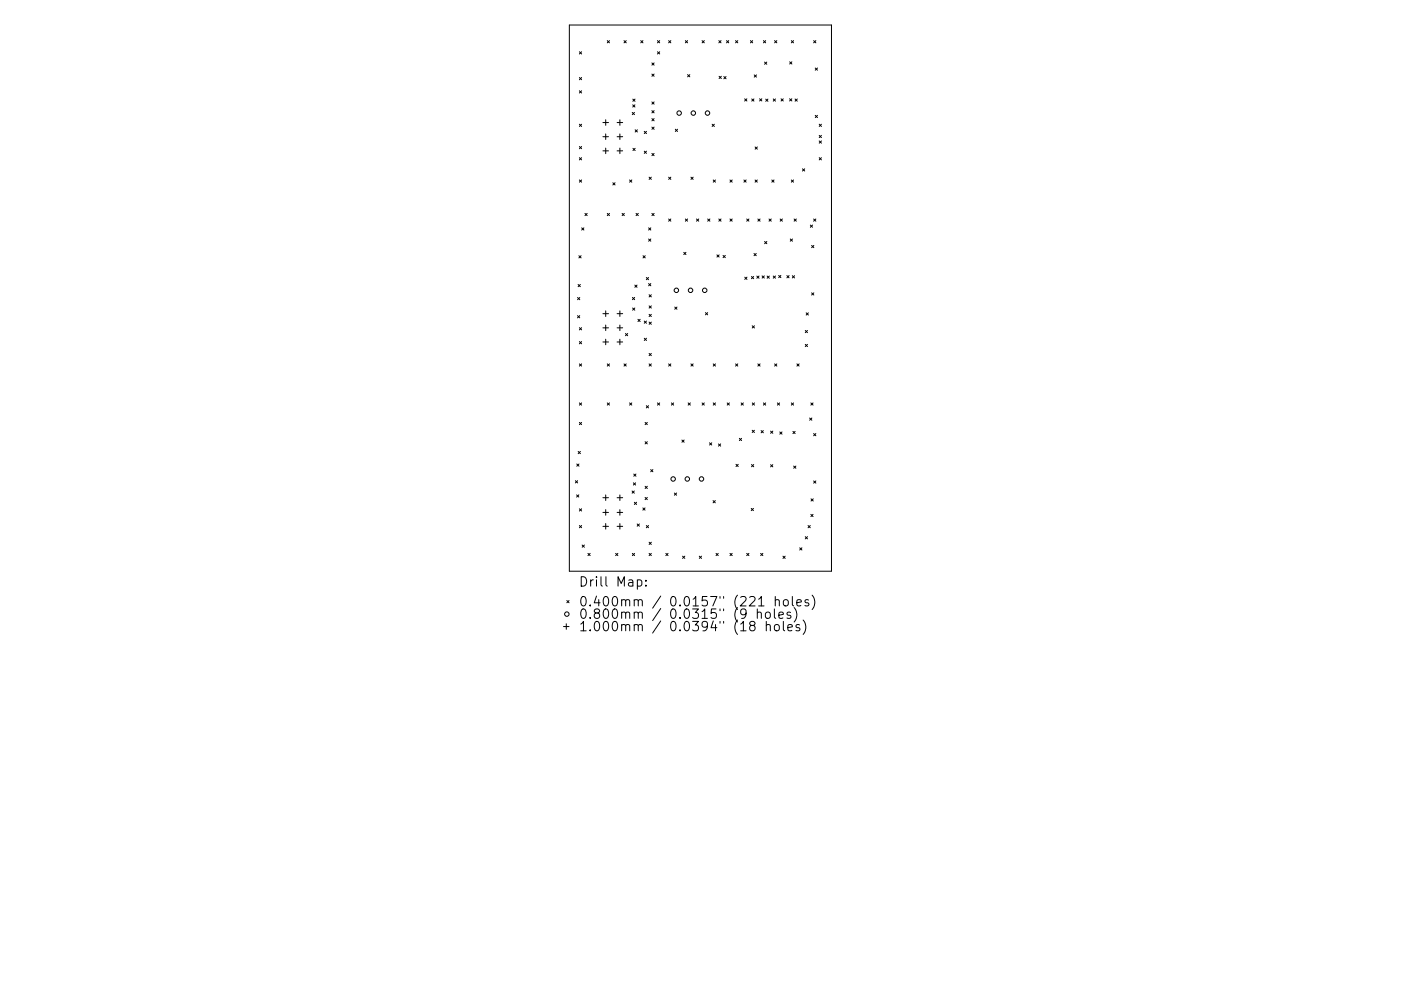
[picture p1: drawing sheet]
<svg xmlns="http://www.w3.org/2000/svg" width="297mm" height="210mm" viewBox="0 0 297 210" stroke-linecap="round" stroke-linejoin="round" font-family="sans-serif">
<defs><g id="words">
<g font-size="2.8">
<text x="122.7" y="125.1">Drill</text>
<text x="130.7" y="125.1">Map:</text>
<text x="122.7" y="129.3">0.400mm</text>
<text x="122.7" y="131.9">0.800mm</text>
<text x="142.1" y="129.3">0.0157&quot;</text>
<text x="142.1" y="131.9">0.0315&quot;</text>
<text x="155.8" y="129.3">(221</text>
<text x="155.8" y="131.9">(9</text>
<text x="160.8" y="131.9">holes)</text>
<text x="164.6" y="129.3">holes)</text>
<text x="122.7" y="134.5">1.000mm</text>
<text x="142.1" y="134.5">0.0394&quot;</text>
<text x="155.8" y="134.5">(18</text>
<text x="162.7" y="134.5">holes)</text>
</g>
</g></defs>
<g fill="none" stroke="#000" stroke-width=".21">
<path d="M120.7 5.3h55.6v115.9h-55.6zM122.8 11l.5 .5M122.8 16.4l.5 .5M122.8 19.3l.5 .4M123.3 11l-.5 .5M123.3 16.4l-.5 .5M123.3 19.3l-.5 .4M128.8 8.6l.4 .5M129.2 8.6l-.4 .5M132.3 8.6l.5 .5M132.8 8.6l-.5 .5M135.8 8.6l.5 .5"/>
<path d="M136.3 8.6l-.5 .5M138.2 13.3l.5 .5M138.2 15.7l.5 .5M138.7 15.7l-.5 .5M138.7 13.3l-.5 .5M139.4 8.6l.5 .5M139.4 11l.5 .5M139.9 8.6l-.5 .5M139.9 11l-.5 .5M141.8 8.6l.4 .5M142.2 8.6l-.4 .5M145.3 8.6l.5 .5"/>
<path d="M145.8 8.6l-.5 .5M145.8 15.8l.5 .5M146.3 15.8l-.5 .5M148.9 8.6l.4 .5M149.3 8.6l-.4 .5M152.4 8.6l.5 .5M152.5 16.2l.4 .5M152.9 8.6l-.5 .5M152.9 16.2l-.4 .5M153.5 16.2l.4 .5M153.9 16.2l-.4 .5M154 8.6l.5 .5"/>
<path d="M154.5 8.6l-.5 .5M156 8.6l.4 .5M156.4 8.6l-.4 .5M159.1 8.6l.5 .5M159.6 8.6l-.5 .5M159.9 15.9l.5 .5M160.4 15.9l-.5 .5M161.9 8.6l.4 .5M162.1 13.2l.5 .4M162.3 8.6l-.4 .5M162.6 13.2l-.5 .4M164.2 8.6l.5 .5"/>
<path d="M164.7 8.6l-.5 .5M167.4 13.1l.5 .5M167.8 8.6l.4 .5M167.9 13.1l-.5 .5M168.2 8.6l-.4 .5M172.5 8.6l.5 .5M172.8 14.4l.5 .5M173 8.6l-.5 .5M173.3 14.4l-.5 .5M122.8 26.4l.5 .4M122.8 31.1l.5 .5M122.8 33.5l.5 .4"/>
<path d="M122.8 38.2l.5 .5M123.3 26.4l-.5 .4M123.3 31.1l-.5 .5M123.3 33.5l-.5 .4M123.3 38.2l-.5 .5M127.8 26h1.2M127.8 29h1.2M127.8 32h1.2M128.4 25.4v1.2M128.4 28.4v1.2M128.4 31.4v1.2M129.9 38.8l.5 .4"/>
<path d="M130.4 38.8l-.5 .4M130.8 26h1.2M130.8 29h1.2M130.8 32h1.2M131.4 25.4v1.2M131.4 28.4v1.2M131.4 31.4v1.2M133.5 38.2l.5 .5M134 38.2l-.5 .5M134.1 23.8l.4 .5M134.1 22.2l.5 .5M134.2 21l.4 .5"/>
<path d="M134.2 31.5l.5 .4M134.5 23.8l-.4 .5M134.6 22.2l-.5 .5M134.6 21l-.4 .5M134.7 31.5l-.5 .4M134.7 27.5l.4 .5M135.1 27.5l-.4 .5M136.6 27.9l.5 .4M136.6 32.1l.5 .4M137.1 32.1l-.5 .4M137.1 27.9l-.5 .4M137.6 37.6l.5 .5"/>
<path d="M138.1 37.6l-.5 .5M138.2 21.6l.5 .5M138.2 23.5l.5 .5M138.2 25.2l.5 .4M138.2 27l.5 .4M138.2 32.6l.5 .4M138.7 21.6l-.5 .5M138.7 23.5l-.5 .5M138.7 25.2l-.5 .4M138.7 27l-.5 .4M138.7 32.6l-.5 .4M141.8 37.6l.4 .5"/>
<path d="M142.2 37.6l-.4 .5M143.2 27.4l.5 .5M143.7 27.4l-.5 .5M146.5 37.6l.5 .5M147 37.6l-.5 .5M151 26.4l.5 .4M151.2 38.2l.5 .5M151.5 26.4l-.5 .4M151.7 38.2l-.5 .5M154.8 38.2l.4 .5M155.2 38.2l-.4 .5M157.7 38.2l.5 .5"/>
<path d="M157.9 21l.5 .4M158.2 38.2l-.5 .5M158.4 21l-.5 .4M159.4 21l.5 .5M159.9 21l-.5 .5M160.1 38.2l.5 .5M160.1 31.2l.5 .5M160.6 38.2l-.5 .5M160.6 31.2l-.5 .5M161 21l.5 .4M161.5 21l-.5 .4M162.3 21l.5 .5"/>
<path d="M162.8 21l-.5 .5M163.6 38.2l.5 .5M163.9 21l.5 .5M164.1 38.2l-.5 .5M164.4 21l-.5 .5M165.6 21l.5 .4M166.1 21l-.5 .4M167.4 21l.5 .4M167.8 38.2l.4 .5M167.9 21l-.5 .4M168.2 38.2l-.4 .5M168.6 21l.4 .5"/>
<path d="M169 21l-.4 .5M170.1 35.8l.5 .5M170.6 35.8l-.5 .5M172.8 24.5l.5 .4M173.3 24.5l-.5 .4M173.7 26.4l.5 .4M173.7 28.7l.5 .5M173.7 29.9l.5 .5M173.7 33.5l.5 .4M174.2 26.4l-.5 .4M174.2 33.5l-.5 .4M174.2 28.7l-.5 .5"/>
<path d="M174.2 29.9l-.5 .5M122.7 54.3l.5 .4M123.2 54.3l-.5 .4M123.3 48.3l.5 .5M123.8 48.3l-.5 .5M124 45.3l.5 .4M124.5 45.3l-.5 .4M128.8 45.3l.4 .4M129.2 45.3l-.4 .4M131.9 45.3l.5 .4M132.4 45.3l-.5 .4M134.9 45.3l.4 .4"/>
<path d="M135.3 45.3l-.4 .4M136.3 54.3l.5 .4M136.8 54.3l-.5 .4M137 58.9l.5 .4M137.5 58.9l-.5 .4M137.5 48.3l.5 .5M137.5 50.7l.5 .5M138 48.3l-.5 .5M138 50.7l-.5 .5M138.2 45.3l.5 .4M138.7 45.3l-.5 .4M141.8 46.5l.4 .4"/>
<path d="M142.2 46.5l-.4 .4M145 53.5l.4 .5M145.3 46.5l.5 .4M145.4 53.5l-.4 .5M145.8 46.5l-.5 .4M147.7 46.5l.4 .4M148.1 46.5l-.4 .4M150 46.5l.5 .4M150.5 46.5l-.5 .4M152 54.1l.5 .4M152.4 46.5l.5 .4M152.5 54.1l-.5 .4"/>
<path d="M152.9 46.5l-.5 .4M153.3 54.2l.5 .5M153.8 54.2l-.5 .5M154.8 46.5l.4 .4M155.2 46.5l-.4 .4M157.9 58.8l.5 .5M158.3 46.5l.5 .4M158.4 58.8l-.5 .5M158.8 46.5l-.5 .4M159.3 58.7l.5 .4M159.8 58.7l-.5 .4M159.9 53.8l.4 .5"/>
<path d="M160.3 53.8l-.4 .5M160.5 58.6l.4 .4M160.7 46.5l.5 .4M160.9 58.6l-.4 .4M161.2 46.5l-.5 .4M161.6 58.5l.5 .5M162.1 58.5l-.5 .5M162.1 51.2l.5 .5M162.6 51.2l-.5 .5M162.6 58.6l.5 .4M163 46.5l.5 .4M163.1 58.6l-.5 .4"/>
<path d="M163.5 46.5l-.5 .4M163.9 58.6l.5 .4M164.4 58.6l-.5 .4M165.1 58.4l.5 .5M165.4 46.5l.5 .4M165.6 58.4l-.5 .5M165.9 46.5l-.5 .4M166.8 58.5l.5 .4M167.3 58.5l-.5 .4M167.6 50.7l.4 .5M168 58.5l.5 .5M168 50.7l-.4 .5"/>
<path d="M168.4 46.5l.4 .4M168.5 58.5l-.5 .5M168.8 46.5l-.4 .4M171.8 47.7l.5 .5M172.1 52.1l.5 .4M172.3 47.7l-.5 .5M172.5 46.5l.5 .4M172.6 52.1l-.5 .4M173 46.5l-.5 .4M122.4 67l.5 .4M122.5 63.1l.4 .5M122.6 60.4l.4 .4"/>
<path d="M122.8 69.5l.5 .5M122.8 72.5l.5 .4M122.8 77.2l.5 .5M122.9 67l-.5 .4M122.9 63.1l-.4 .5M123 60.4l-.4 .4M123.3 69.5l-.5 .5M123.3 72.5l-.5 .4M123.3 77.2l-.5 .5M127.8 66.5h1.2M127.8 69.6h1.2M127.8 72.6h1.2"/>
<path d="M128.4 66v1.1M128.4 69v1.1M128.4 72v1.1M128.8 77.2l.4 .5M129.2 77.2l-.4 .5M130.8 66.5h1.2M130.8 69.6h1.2M130.8 72.6h1.2M131.4 66v1.1M131.4 69v1.1M131.4 72v1.1M132.3 77.2l.5 .5"/>
<path d="M132.6 70.8l.5 .4M132.8 77.2l-.5 .5M133.1 70.8l-.5 .4M134.1 63.1l.5 .5M134.1 65.3l.5 .5M134.6 63.1l-.5 .5M134.6 65.3l-.5 .5M134.6 60.5l.5 .5M135.1 60.5l-.5 .5M135.3 67.7l.4 .5M135.7 67.7l-.4 .5M136.6 68.1l.5 .5"/>
<path d="M136.6 71.8l.5 .4M137.1 71.8l-.5 .4M137.1 68.1l-.5 .5M137.5 60.2l.5 .4M137.6 62.5l.5 .5M137.6 64.9l.5 .5M137.6 66.7l.5 .5M137.6 68.3l.5 .5M137.6 75l.5 .5M137.6 77.2l.5 .5M138 60.2l-.5 .4M138.1 68.3l-.5 .5"/>
<path d="M138.1 62.5l-.5 .5M138.1 64.9l-.5 .5M138.1 66.7l-.5 .5M138.1 75l-.5 .5M138.1 77.2l-.5 .5M141.8 77.2l.4 .5M142.2 77.2l-.4 .5M143.1 65.1l.4 .5M143.5 65.1l-.4 .5M146.5 77.2l.5 .5M147 77.2l-.5 .5M149.6 66.3l.4 .5"/>
<path d="M150 66.3l-.4 .5M151.2 77.2l.5 .5M151.7 77.2l-.5 .5M156 77.2l.4 .5M156.4 77.2l-.4 .5M159.5 69.1l.5 .5M160 69.1l-.5 .5M160.7 77.2l.5 .5M161.2 77.2l-.5 .5M164.2 77.2l.5 .5M164.7 77.2l-.5 .5M169 77.2l.4 .5"/>
<path d="M169.4 77.2l-.4 .5M170.7 70.1l.5 .5M170.7 73.1l.5 .4M170.9 66.4l.5 .4M171.2 70.1l-.5 .5M171.2 73.1l-.5 .4M171.4 66.4l-.5 .4M172.1 62.1l.5 .5M172.6 62.1l-.5 .5M122.3 98.4l.5 .5M122.6 95.8l.5 .5M122.8 98.4l-.5 .5"/>
<path d="M122.8 85.5l.5 .5M122.8 89.6l.5 .5M123.1 95.8l-.5 .5M123.3 85.5l-.5 .5M123.3 89.6l-.5 .5M128.8 85.5l.4 .5M129.2 85.5l-.4 .5M133.5 85.5l.5 .5M134 85.5l-.5 .5M136.8 89.6l.4 .5M136.8 93.7l.4 .5M137 86.1l.5 .4"/>
<path d="M137.2 89.6l-.4 .5M137.2 93.7l-.4 .5M137.5 86.1l-.5 .4M138 99.6l.4 .5M138.4 99.6l-.4 .5M139.4 85.5l.5 .5M139.9 85.5l-.5 .5M142.4 85.5l.4 .5M142.8 85.5l-.4 .5M144.6 93.4l.5 .4M145.1 93.4l-.5 .4M145.9 85.5l.5 .5"/>
<path d="M146.4 85.5l-.5 .5M148.9 85.5l.4 .5M149.3 85.5l-.4 .5M150.4 93.9l.5 .5M150.9 93.9l-.5 .5M151.2 85.5l.5 .5M151.7 85.5l-.5 .5M152.3 94.2l.5 .5M152.8 94.2l-.5 .5M154.2 85.5l.5 .5M154.7 85.5l-.5 .5M156 98.5l.5 .5"/>
<path d="M156.5 98.5l-.5 .5M156.8 93l.4 .5M157.1 85.5l.5 .5M157.2 93l-.4 .5M157.6 85.5l-.5 .5M159.3 98.6l.5 .4M159.5 91.3l.5 .5M159.5 85.5l.5 .5M159.8 98.6l-.5 .4M160 91.3l-.5 .5M160 85.5l-.5 .5M161.4 91.3l.4 .5"/>
<path d="M161.8 91.3l-.4 .5M161.9 85.5l.4 .5M162.3 85.5l-.4 .5M163.4 98.6l.5 .5M163.4 91.5l.5 .4M163.9 98.6l-.5 .5M163.9 91.5l-.5 .4M164.8 85.5l.5 .5M165.3 85.5l-.5 .5M165.3 91.6l.5 .5M165.8 91.6l-.5 .5M167.8 85.5l.4 .5"/>
<path d="M168.1 91.5l.5 .5M168.2 85.5l-.4 .5M168.3 98.9l.4 .5M168.6 91.5l-.5 .5M168.7 98.9l-.4 .5M171.7 88.7l.4 .5M171.9 85.5l.5 .5M172.1 88.7l-.4 .5M172.4 85.5l-.5 .5M172.5 92l.5 .5M173 92l-.5 .5M122 102l.5 .5"/>
<path d="M122.2 105l.5 .5M122.5 102l-.5 .5M122.7 105l-.5 .5M122.8 107.9l.5 .5M122.8 111.5l.5 .5M123.3 107.9l-.5 .5M123.3 111.5l-.5 .5M123.4 115.6l.5 .5M123.9 115.6l-.5 .5M124.7 117.4l.4 .5M125.1 117.4l-.4 .5M127.8 105.6h1.2"/>
<path d="M127.8 108.7h1.2M127.8 111.7h1.2M128.4 105v1.2M128.4 108.1v1.2M128.4 111.1v1.2M130.5 117.4l.5 .5M130.8 105.6h1.2M130.8 108.7h1.2M130.8 111.7h1.2M131 117.4l-.5 .5M131.4 105v1.2M131.4 108.1v1.2"/>
<path d="M131.4 111.1v1.2M134 104.2l.5 .4M134.1 117.4l.4 .5M134.3 102.4l.5 .5M134.4 100.6l.4 .4M134.5 104.2l-.5 .4M134.5 106.6l.5 .4M134.5 117.4l-.4 .5M134.8 102.4l-.5 .5M134.8 100.6l-.4 .4M135 106.6l-.5 .4M135.1 111.2l.5 .4"/>
<path d="M135.6 111.2l-.5 .4M136.3 107.8l.5 .4M136.8 107.8l-.5 .4M136.8 103.2l.4 .4M136.8 105.5l.4 .5M137 111.5l.5 .5M137.2 103.2l-.4 .4M137.2 105.5l-.4 .5M137.5 111.5l-.5 .5M137.6 115l.5 .5M137.6 117.4l.5 .5M138.1 115l-.5 .5"/>
<path d="M138.1 117.4l-.5 .5M141.2 117.4l.4 .5M141.6 117.4l-.4 .5M143 104.6l.5 .5M143.5 104.6l-.5 .5M144.7 118l.5 .5M145.2 118l-.5 .5M148.3 118l.4 .5M148.7 118l-.4 .5M151.2 106.2l.5 .5M151.7 106.2l-.5 .5M151.8 117.4l.5 .5"/>
<path d="M152.3 117.4l-.5 .5M154.8 117.4l.4 .5M155.2 117.4l-.4 .5M158.3 117.4l.5 .5M158.8 117.4l-.5 .5M159.3 107.9l.4 .4M159.7 107.9l-.4 .4M161.3 117.4l.4 .5M161.7 117.4l-.4 .5M166 118l.5 .5M166.5 118l-.5 .5M169.5 116.2l.5 .5"/>
<path d="M170 116.2l-.5 .5M170.7 113.9l.5 .4M171.2 113.9l-.5 .4M171.3 111.5l.5 .5M171.8 111.5l-.5 .5M171.9 109.1l.5 .5M172 105.8l.4 .5M172.4 109.1l-.5 .5M172.4 105.8l-.4 .5M172.5 102l.5 .5M173 102l-.5 .5M119.5 132.9h1.2"/>
<path d="M120.1 132.3v1.2M120.2 127.4l.5 .5M120.7 127.4l-.5 .5M128.5 122.4v1.7l.3 .3M134.5 127.4l.3-.2 .4 .1 .1 1.3M134.5 130.1a.5 .5 0 0 1 .8 0v1.1M134.5 132.7a.5 .5 0 0 1 .8 .1v1M135.3 127.5l.3-.3 .5 .1 .1 1.3M135.3 130.1l.3-.2 .5 .1 .1 1.2M135.3 132.8l.3-.3 .5 .1 .1 1.2M140.1 126.5l-1.7 2.5M140.1 129.1l-1.7 2.6"/>
<path d="M140.1 131.7l-1.7 2.6M152.7 126.6v.3M152.7 129.2v.4M152.7 131.8v.4M153.4 126.6v.3M153.4 129.2v.4M153.4 131.8v.4M160.8 128.6h1.2"/>
<circle cx="144" cy="24" r=".47"/>
<circle cx="147" cy="24" r=".47"/>
<circle cx="150" cy="24" r=".47"/>
<circle cx="143.4" cy="61.6" r=".47"/>
<circle cx="146.4" cy="61.6" r=".47"/>
<circle cx="149.4" cy="61.6" r=".47"/>
<circle cx="142.7" cy="101.6" r=".47"/>
<circle cx="145.7" cy="101.6" r=".47"/>
<circle cx="148.7" cy="101.6" r=".47"/>
<circle cx="120.2" cy="130.3" r=".47"/>
</g>
<use href="#words"/>
</svg>
